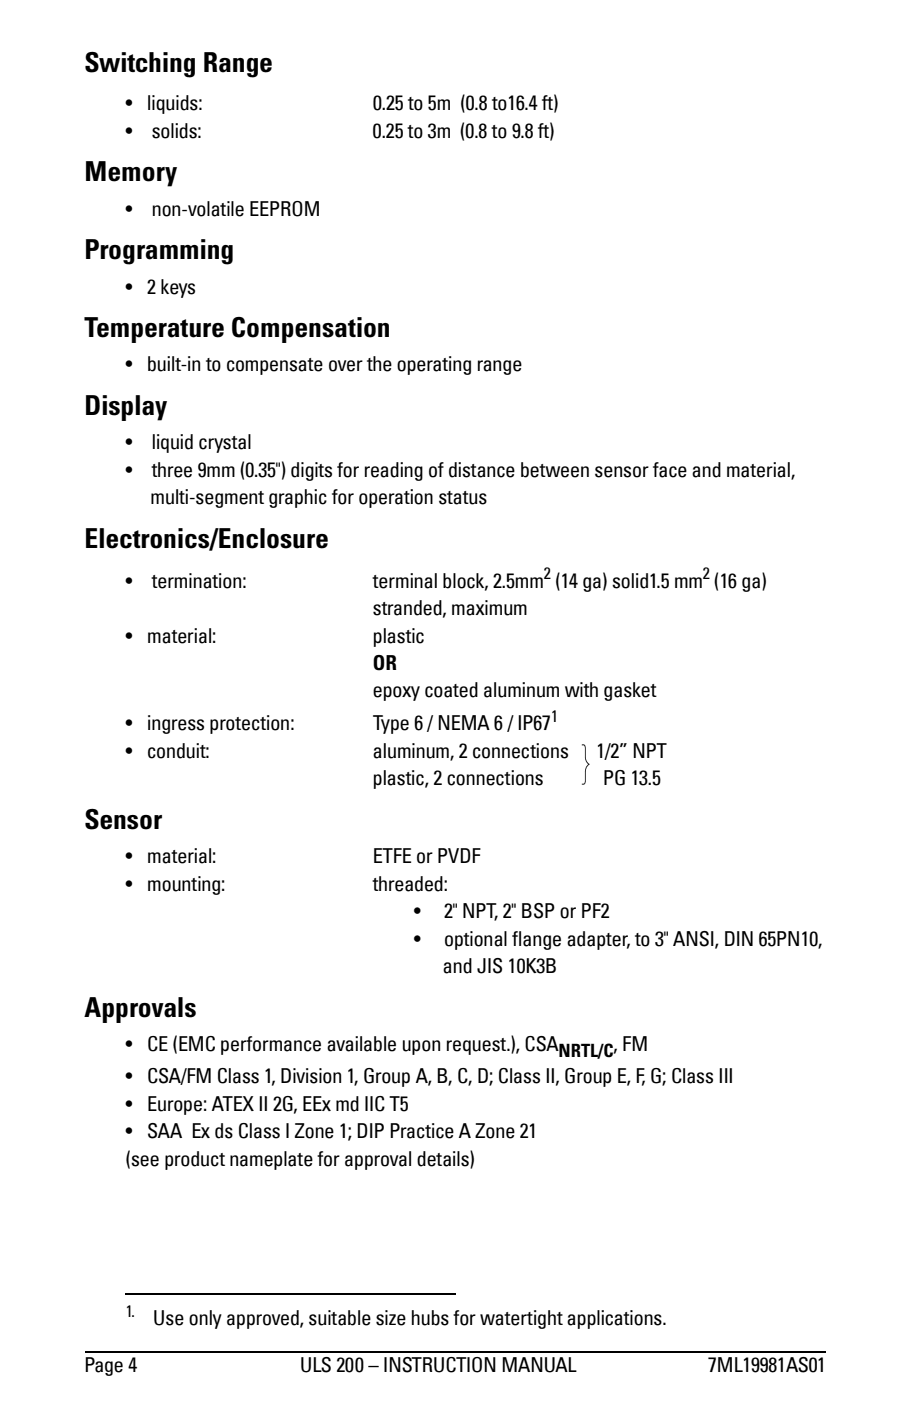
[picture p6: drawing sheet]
<svg xmlns="http://www.w3.org/2000/svg" width="140mm" height="216mm" viewBox="0 0 140 216" stroke-linecap="round" stroke-linejoin="round" font-family="sans-serif">
<defs><g id="words">
<g font-size="4.2">
<text x="13.1" y="11">Switching Range</text>
<text x="13.1" y="28">Memory</text>
<text x="13.1" y="39.9">Programming</text>
<text x="13.1" y="51.9">Temperature Compensation</text>
<text x="13.1" y="63.9">Display</text>
<text x="13.1" y="84.4">Electronics/Enclosure</text>
<text x="13.1" y="127.7">Sensor</text>
<text x="13.1" y="156.7">Approvals</text>
</g>
<g font-size="3.2">
<text x="19.4" y="17">•</text>
<text x="22.7" y="17">liquids:</text>
<text x="57.5" y="17">0.25 to 5m (0.8 to16.4 ft)</text>
<text x="19.4" y="21.3">•</text>
<text x="23.4" y="21.3">solids:</text>
<text x="57.5" y="21.3">0.25 to 3m (0.8 to 9.8 ft)</text>
<text x="19.4" y="33.3">•</text>
<text x="23.4" y="33.3">non-volatile EEPROM</text>
<text x="19.4" y="45.2">•</text>
<text x="22.7" y="45.2">2 keys</text>
<text x="19.4" y="57.2">•</text>
<text x="22.7" y="57.2">built-in to compensate over the operating range</text>
<text x="19.4" y="69.2">•</text>
<text x="23.4" y="69.2">liquid crystal</text>
<text x="19.4" y="73.5">•</text>
<text x="23.2" y="77.7">multi-segment graphic for operation status</text>
<text x="23.4" y="73.5">three 9mm (0.35&quot;) digits for reading of distance between sensor face and material,</text>
<text x="19.4" y="90.6">•</text>
<text x="23.4" y="90.6">termination:</text>
<text x="57.5" y="94.8">stranded, maximum</text>
<text x="57.5" y="90.6">terminal block, 2.5mm (14 ga) solid1.5 mm (16 ga)</text>
<text x="19.4" y="99">•</text>
<text x="22.7" y="99">material:</text>
<text x="57.5" y="99">plastic</text>
<text x="57.5" y="103.3">OR</text>
<text x="57.5" y="107.5">epoxy coated aluminum with gasket</text>
<text x="19.4" y="112.6">•</text>
<text x="22.7" y="112.6">ingress protection:</text>
<text x="57.5" y="112.6">Type 6 / NEMA 6 / IP67</text>
<text x="19.4" y="116.8">•</text>
<text x="22.7" y="116.8">conduit:</text>
<text x="57.5" y="116.8">aluminum, 2 connections</text>
<text x="92" y="116.8">1/2” NPT</text>
<text x="57.5" y="121">plastic, 2 connections</text>
<text x="93" y="121">PG 13.5</text>
<text x="19.4" y="133">•</text>
<text x="19.4" y="137.2">•</text>
<text x="22.7" y="133">material:</text>
<text x="22.7" y="137.2">mounting:</text>
<text x="57.5" y="137.2">threaded:</text>
<text x="57.5" y="133">ETFE or PVDF</text>
<text x="63.9" y="141.5">•</text>
<text x="68.5" y="141.5">2&quot; NPT, 2&quot; BSP or PF2</text>
<text x="63.9" y="145.7">•</text>
<text x="68.3" y="149.9">and JIS 10K3B</text>
<text x="68.5" y="145.7">optional flange adapter, to 3&quot; ANSI, DIN 65PN10,</text>
<text x="19.4" y="161.9">•</text>
<text x="22.7" y="161.9">CE (EMC performance available upon request.), CSA</text>
<text x="94.6" y="161.9">, FM</text>
<text x="19.4" y="166.9">•</text>
<text x="22.7" y="166.9">CSA/FM Class 1, Division 1, Group A, B, C, D; Class II, Group E, F, G; Class III</text>
<text x="19.4" y="171.2">•</text>
<text x="22.7" y="171.2">Europe: ATEX II 2G, EEx md IIC T5</text>
<text x="19.4" y="175.4">•</text>
<text x="19.4" y="179.6">(see product nameplate for approval details)</text>
<text x="22.7" y="175.4">SAA Ex ds Class I Zone 1; DIP Practice A Zone 21</text>
<text x="23.6" y="204.2">Use only approved, suitable size hubs for watertight applications.</text>
<text x="13.1" y="211.5">Page 4</text>
<text x="46.3" y="211.5">ULS 200 – INSTRUCTION MANUAL</text>
<text x="109.2" y="211.5">7ML19981AS01</text>
</g>
<text font-size="2.8" x="86.1" y="162.8">NRTL/C</text>
<g font-size="2.5">
<text x="83.8" y="89.3">2</text>
<text x="108.4" y="89.3">2</text>
<text x="85" y="111.3">1</text>
<text x="19.4" y="202.9">1.</text>
</g>
</g></defs>
<path d="M19.4 199.5h50.9M13.2 208.3h114.2" fill="none" stroke="#000" stroke-width=".17"/>
<path d="M19.3 199.4l.1 .2z" fill="#000"/>
<path d="M89.6 114.7h1.3v6.3h-1.3z" fill="#fff"/>
<path d="M89.7 114.8l.5 .1v.2a3.9 3.9 0 0 0 .3 2.4l.4 .3a1.1 1.1 0 0 0-.6 1.1l-.1 1.6v.3h-.5" fill="none" stroke="#231f20" stroke-width=".15"/>
<use href="#words"/>
</svg>
